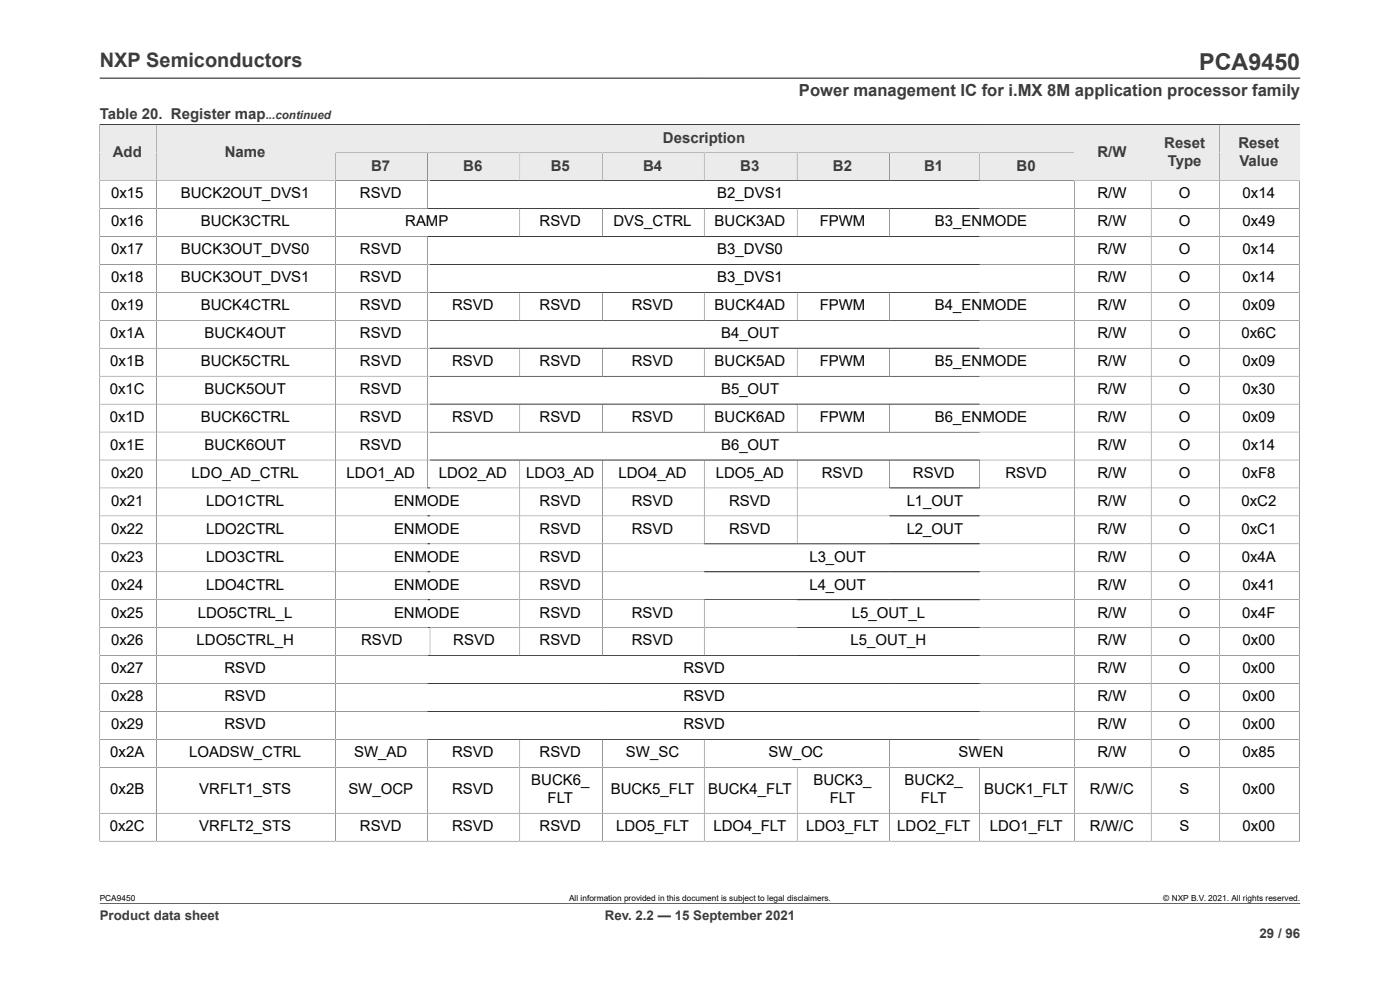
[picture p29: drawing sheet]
<svg xmlns="http://www.w3.org/2000/svg" width="297mm" height="210mm" viewBox="0 0 297 210" stroke-linecap="round" stroke-linejoin="round" font-family="sans-serif">
<defs><g id="words">
<text font-size="4.9" fill="#3c3c3c" x="254.4" y="14.8">PCA9450</text>
<text font-size="4.2" fill="#3c3c3c" x="21.2" y="14.2">NXP Semiconductors</text>
<text font-size="3.5" fill="#3c3c3c" x="169.5" y="20.3">Power management IC for i.MX 8M application processor family</text>
<g font-size="3.2" fill="#3c3c3c">
<text x="21.2" y="25.3">Table 20. Register map</text>
<text x="23.9" y="33.2">Add</text>
<text x="47.7" y="33.2">Name</text>
<text x="140.6" y="30.2">Description</text>
<text x="232.8" y="33.2">R/W</text>
<text x="247" y="31.3">Reset</text>
<text x="247.7" y="35.1">Type</text>
<text x="262.7" y="31.3">Reset</text>
<text x="262.9" y="35.1">Value</text>
<text x="78.7" y="36.2">B7</text>
<text x="98.3" y="36.2">B6</text>
<text x="116.8" y="36.2">B5</text>
<text x="136.4" y="36.2">B4</text>
<text x="157.1" y="36.2">B3</text>
<text x="176.7" y="36.2">B2</text>
<text x="196.1" y="36.2">B1</text>
<text x="215.7" y="36.2">B0</text>
</g>
<g font-size="3.2">
<text x="23.6" y="42.1">0x15</text>
<text x="38.4" y="42.1">BUCK2OUT_DVS1</text>
<text x="76.4" y="42.1">RSVD</text>
<text x="152.2" y="42.1">B2_DVS1</text>
<text x="232.8" y="42.1">R/W</text>
<text x="250.1" y="42.1">O</text>
<text x="263.6" y="42.1">0x14</text>
<text x="23.6" y="48">0x16</text>
<text x="23.6" y="54">0x17</text>
<text x="38.4" y="54">BUCK3OUT_DVS0</text>
<text x="42.6" y="48">BUCK3CTRL</text>
<text x="76.4" y="54">RSVD</text>
<text x="86" y="48">RAMP</text>
<text x="114.5" y="48">RSVD</text>
<text x="130.2" y="48">DVS_CTRL</text>
<text x="151.6" y="48">BUCK3AD</text>
<text x="152.2" y="54">B3_DVS0</text>
<text x="173.9" y="48">FPWM</text>
<text x="198.3" y="48">B3_ENMODE</text>
<text x="232.8" y="48">R/W</text>
<text x="232.8" y="54">R/W</text>
<text x="250.1" y="48">O</text>
<text x="250.1" y="54">O</text>
<text x="263.6" y="48">0x49</text>
<text x="263.6" y="54">0x14</text>
<text x="23.6" y="59.9">0x18</text>
<text x="38.4" y="59.9">BUCK3OUT_DVS1</text>
<text x="76.4" y="59.9">RSVD</text>
<text x="152.2" y="59.9">B3_DVS1</text>
<text x="232.8" y="59.9">R/W</text>
<text x="250.1" y="59.9">O</text>
<text x="263.6" y="59.9">0x14</text>
<text x="23.6" y="65.8">0x19</text>
<text x="42.6" y="65.8">BUCK4CTRL</text>
<text x="76.4" y="65.8">RSVD</text>
<text x="95.9" y="65.8">RSVD</text>
<text x="114.5" y="65.8">RSVD</text>
<text x="134" y="65.8">RSVD</text>
<text x="151.6" y="65.8">BUCK4AD</text>
<text x="173.9" y="65.8">FPWM</text>
<text x="198.3" y="65.8">B4_ENMODE</text>
<text x="232.8" y="65.8">R/W</text>
<text x="250.1" y="65.8">O</text>
<text x="263.6" y="65.8">0x09</text>
<text x="23.4" y="71.7">0x1A</text>
<text x="43.4" y="71.7">BUCK4OUT</text>
<text x="76.4" y="71.7">RSVD</text>
<text x="153" y="71.7">B4_OUT</text>
<text x="232.8" y="71.7">R/W</text>
<text x="250.1" y="71.7">O</text>
<text x="263.4" y="71.7">0x6C</text>
<text x="23.4" y="77.7">0x1B</text>
<text x="42.6" y="77.7">BUCK5CTRL</text>
<text x="76.4" y="77.7">RSVD</text>
<text x="95.9" y="77.7">RSVD</text>
<text x="114.5" y="77.7">RSVD</text>
<text x="134" y="77.7">RSVD</text>
<text x="151.6" y="77.7">BUCK5AD</text>
<text x="173.9" y="77.7">FPWM</text>
<text x="198.3" y="77.7">B5_ENMODE</text>
<text x="232.8" y="77.7">R/W</text>
<text x="250.1" y="77.7">O</text>
<text x="263.6" y="77.7">0x09</text>
<text x="23.3" y="83.6">0x1C</text>
<text x="43.4" y="83.6">BUCK5OUT</text>
<text x="76.4" y="83.6">RSVD</text>
<text x="153" y="83.6">B5_OUT</text>
<text x="232.8" y="83.6">R/W</text>
<text x="250.1" y="83.6">O</text>
<text x="263.6" y="83.6">0x30</text>
<text x="23.3" y="89.5">0x1D</text>
<text x="42.6" y="89.5">BUCK6CTRL</text>
<text x="76.4" y="89.5">RSVD</text>
<text x="95.9" y="89.5">RSVD</text>
<text x="114.5" y="89.5">RSVD</text>
<text x="134" y="89.5">RSVD</text>
<text x="151.6" y="89.5">BUCK6AD</text>
<text x="173.9" y="89.5">FPWM</text>
<text x="198.3" y="89.5">B6_ENMODE</text>
<text x="232.8" y="89.5">R/W</text>
<text x="250.1" y="89.5">O</text>
<text x="263.6" y="89.5">0x09</text>
<text x="23.4" y="95.4">0x1E</text>
<text x="43.4" y="95.4">BUCK6OUT</text>
<text x="76.4" y="95.4">RSVD</text>
<text x="153" y="95.4">B6_OUT</text>
<text x="232.8" y="95.4">R/W</text>
<text x="250.1" y="95.4">O</text>
<text x="263.6" y="95.4">0x14</text>
<text x="23.6" y="101.4">0x20</text>
<text x="40.6" y="101.4">LDO_AD_CTRL</text>
<text x="73.5" y="101.4">LDO1_AD</text>
<text x="93.1" y="101.4">LDO2_AD</text>
<text x="111.6" y="101.4">LDO3_AD</text>
<text x="131.2" y="101.4">LDO4_AD</text>
<text x="151.9" y="101.4">LDO5_AD</text>
<text x="174.3" y="101.4">RSVD</text>
<text x="193.7" y="101.4">RSVD</text>
<text x="213.3" y="101.4">RSVD</text>
<text x="232.8" y="101.4">R/W</text>
<text x="250.1" y="101.4">O</text>
<text x="263.5" y="101.4">0xF8</text>
<text x="23.6" y="107.3">0x21</text>
<text x="43.7" y="107.3">LDO1CTRL</text>
<text x="83.6" y="107.3">ENMODE</text>
<text x="114.5" y="107.3">RSVD</text>
<text x="134" y="107.3">RSVD</text>
<text x="154.7" y="107.3">RSVD</text>
<text x="192.3" y="107.3">L1_OUT</text>
<text x="232.8" y="107.3">R/W</text>
<text x="250.1" y="107.3">O</text>
<text x="263.4" y="107.3">0xC2</text>
<text x="23.6" y="113.2">0x22</text>
<text x="43.7" y="113.2">LDO2CTRL</text>
<text x="83.6" y="113.2">ENMODE</text>
<text x="114.5" y="113.2">RSVD</text>
<text x="134" y="113.2">RSVD</text>
<text x="154.7" y="113.2">RSVD</text>
<text x="192.3" y="113.2">L2_OUT</text>
<text x="232.8" y="113.2">R/W</text>
<text x="250.1" y="113.2">O</text>
<text x="263.4" y="113.2">0xC1</text>
<text x="23.6" y="119.1">0x23</text>
<text x="43.7" y="119.1">LDO3CTRL</text>
<text x="83.6" y="119.1">ENMODE</text>
<text x="114.5" y="119.1">RSVD</text>
<text x="171.7" y="119.1">L3_OUT</text>
<text x="232.8" y="119.1">R/W</text>
<text x="250.1" y="119.1">O</text>
<text x="263.4" y="119.1">0x4A</text>
<text x="23.6" y="125.1">0x24</text>
<text x="43.7" y="125.1">LDO4CTRL</text>
<text x="83.6" y="125.1">ENMODE</text>
<text x="114.5" y="125.1">RSVD</text>
<text x="171.7" y="125.1">L4_OUT</text>
<text x="232.8" y="125.1">R/W</text>
<text x="250.1" y="125.1">O</text>
<text x="263.6" y="125.1">0x41</text>
<text x="23.6" y="131">0x25</text>
<text x="42" y="131">LDO5CTRL_L</text>
<text x="83.6" y="131">ENMODE</text>
<text x="114.5" y="131">RSVD</text>
<text x="134" y="131">RSVD</text>
<text x="180.7" y="131">L5_OUT_L</text>
<text x="232.8" y="131">R/W</text>
<text x="250.1" y="131">O</text>
<text x="263.5" y="131">0x4F</text>
<text x="23.6" y="136.9">0x26</text>
<text x="41.7" y="136.9">LDO5CTRL_H</text>
<text x="76.6" y="136.9">RSVD</text>
<text x="96.2" y="136.9">RSVD</text>
<text x="114.5" y="136.9">RSVD</text>
<text x="134" y="136.9">RSVD</text>
<text x="180.5" y="136.9">L5_OUT_H</text>
<text x="232.8" y="136.9">R/W</text>
<text x="250.1" y="136.9">O</text>
<text x="263.6" y="136.9">0x00</text>
<text x="23.6" y="142.9">0x27</text>
<text x="47.6" y="142.9">RSVD</text>
<text x="145" y="142.9">RSVD</text>
<text x="232.8" y="142.9">R/W</text>
<text x="250.1" y="142.9">O</text>
<text x="263.6" y="142.9">0x00</text>
<text x="23.6" y="148.8">0x28</text>
<text x="47.6" y="148.8">RSVD</text>
<text x="145" y="148.8">RSVD</text>
<text x="232.8" y="148.8">R/W</text>
<text x="250.1" y="148.8">O</text>
<text x="263.6" y="148.8">0x00</text>
<text x="23.6" y="154.7">0x29</text>
<text x="47.6" y="154.7">RSVD</text>
<text x="145" y="154.7">RSVD</text>
<text x="232.8" y="154.7">R/W</text>
<text x="250.1" y="154.7">O</text>
<text x="263.6" y="154.7">0x00</text>
<text x="23.4" y="160.6">0x2A</text>
<text x="40.1" y="160.6">LOADSW_CTRL</text>
<text x="75.1" y="160.6">SW_AD</text>
<text x="95.9" y="160.6">RSVD</text>
<text x="114.5" y="160.6">RSVD</text>
<text x="132.8" y="160.6">SW_SC</text>
<text x="163.1" y="160.6">SW_OC</text>
<text x="203.4" y="160.6">SWEN</text>
<text x="232.8" y="160.6">R/W</text>
<text x="250.1" y="160.6">O</text>
<text x="263.6" y="160.6">0x85</text>
<text x="112.7" y="166.6">BUCK6_</text>
<text x="172.6" y="166.6">BUCK3_</text>
<text x="191.9" y="166.6">BUCK2_</text>
<text x="23.4" y="168.5">0x2B</text>
<text x="42.3" y="168.5">VRFLT1_STS</text>
<text x="73.9" y="168.5">SW_OCP</text>
<text x="95.9" y="168.5">RSVD</text>
<text x="116.2" y="170.4">FLT</text>
<text x="129.6" y="168.5">BUCK5_FLT</text>
<text x="150.2" y="168.5">BUCK4_FLT</text>
<text x="176" y="170.4">FLT</text>
<text x="195.4" y="170.4">FLT</text>
<text x="208.8" y="168.5">BUCK1_FLT</text>
<text x="231.2" y="168.5">R/W/C</text>
<text x="250.2" y="168.5">S</text>
<text x="263.6" y="168.5">0x00</text>
<text x="23.3" y="176.3">0x2C</text>
<text x="42.3" y="176.3">VRFLT2_STS</text>
<text x="76.4" y="176.3">RSVD</text>
<text x="95.9" y="176.3">RSVD</text>
<text x="114.5" y="176.3">RSVD</text>
<text x="130.7" y="176.3">LDO5_FLT</text>
<text x="151.4" y="176.3">LDO4_FLT</text>
<text x="171" y="176.3">LDO3_FLT</text>
<text x="190.4" y="176.3">LDO2_FLT</text>
<text x="210" y="176.3">LDO1_FLT</text>
<text x="231.2" y="176.3">R/W/C</text>
<text x="250.2" y="176.3">S</text>
<text x="263.6" y="176.3">0x00</text>
</g>
<g font-size="2.8" fill="#3c3c3c">
<text x="21.2" y="195.2">Product data sheet</text>
<text x="128.3" y="195.2">Rev. 2.2 — 15 September 2021</text>
<text x="267.2" y="199">29 / 96</text>
</g>
<text font-size="2.5" fill="#3c3c3c" x="56.4" y="25.3">...continued</text>
<g font-size="1.8">
<text x="21.2" y="191.1">PCA9450</text>
<text x="120.7" y="191.1">All information provided in this document is subject to legal disclaimers.</text>
<text x="246.8" y="191.1">© NXP B.V. 2021. All rights reserved.</text>
</g>
</g></defs>
<path d="M21.2 16.6h254.6M21.2 26.5h254.5M227.9 26.5v5.9h-156.7v-5.9" fill="none" stroke="#3c3c3c" stroke-width=".21"/>
<path d="M71.3 26.5h156.5v5.8h-156.5z" fill="#ebebeb"/>
<path d="M21.2 26.5h12v11.8h-12z" fill="none" stroke="#3c3c3c" stroke-width=".21"/>
<path d="M21.2 26.5h11.9v11.7h-11.9z" fill="#ebebeb"/>
<path d="M33.2 26.5h38v11.8h-38z" fill="none" stroke="#3c3c3c" stroke-width=".21"/>
<g fill="#ebebeb">
<path d="M33.3 26.5h37.8v11.7h-37.8z"/>
<path d="M71.3 32.5h19.3v5.7h-19.3z"/>
</g>
<path d="M71.2 32.4h39.1v5.9h-39.1zM90.7 32.4v5.9" fill="none" stroke="#3c3c3c" stroke-width=".21"/>
<g fill="#ebebeb">
<path d="M90.8 32.5h19.4v5.7h-19.4z"/>
<path d="M110.3 32.5h17.5v5.7h-17.5z"/>
</g>
<path d="M110.3 32.4h17.5v5.9h-17.5z" fill="none" stroke="#3c3c3c" stroke-width=".21"/>
<path d="M127.9 32.5h21.4v5.7h-21.4z" fill="#ebebeb"/>
<path d="M127.8 32.4h21.6v5.9h-21.6z" fill="none" stroke="#3c3c3c" stroke-width=".21"/>
<path d="M149.5 32.5h19.5v5.7h-19.5z" fill="#ebebeb"/>
<path d="M149.4 32.4h19.7v5.9h-19.7z" fill="none" stroke="#3c3c3c" stroke-width=".21"/>
<path d="M169.2 32.5h19.4v5.7h-19.4z" fill="#ebebeb"/>
<path d="M169.1 32.4h19.6v5.9h-19.6z" fill="none" stroke="#3c3c3c" stroke-width=".21"/>
<path d="M188.8 32.5h19v5.7h-19z" fill="#ebebeb"/>
<path d="M188.7 32.4h19.1v5.9h-19.1z" fill="none" stroke="#3c3c3c" stroke-width=".21"/>
<path d="M207.9 32.5h19.9v5.7h-19.9z" fill="#ebebeb"/>
<path d="M227.9 32.4h-20.1v5.9h36.4v-11.8h-16.3v11.8" fill="none" stroke="#3c3c3c" stroke-width=".21"/>
<path d="M228 26.5h16.1v11.7h-16.1z" fill="#ebebeb"/>
<path d="M244.2 26.5h14.6v11.8h-14.6z" fill="none" stroke="#3c3c3c" stroke-width=".21"/>
<path d="M244.3 26.5h14.4v11.7h-14.4z" fill="#ebebeb"/>
<path d="M258.8 26.5h16.9v11.8h-16.9z" fill="none" stroke="#3c3c3c" stroke-width=".21"/>
<path d="M258.8 26.5h16.9v11.7h-16.9z" fill="#ebebeb"/>
<g fill="none" stroke="#3c3c3c" stroke-width=".21">
<path d="M21.2 26.5h254.5M33.2 38.3v140.1M71.2 38.3v140.1M90.7 38.3v5.9M227.9 38.3v140.1M244.2 38.3v140.1M258.8 38.3v140.1M21.2 44.2h254.5M21.2 50.2h254.5M21.2 56.1h254.5M90.7 50.2v53.3M110.3 44.2v6"/>
<path d="M127.8 44.2v6M149.4 44.2v6M169.1 44.2v6M188.7 44.2v6M21.2 62h254.5M21.2 67.9h254.5M21.2 73.9h254.5M21.2 79.8h254.5M110.3 62v5.9M110.3 73.9v5.9M127.8 62v5.9M127.8 73.9v5.9"/>
<path d="M149.4 62v5.9M149.4 73.9v5.9M169.1 62v5.9M169.1 73.9v5.9M188.7 62v5.9M188.7 73.9v5.9M21.2 85.7h254.5M21.2 91.7h254.5M21.2 97.6h254.5M110.3 85.7v6M110.3 97.6v41.5M127.8 85.7v6"/>
<path d="M127.8 97.6v41.5M149.4 85.7v6M149.4 97.6v17.8M169.1 85.7v6M169.1 97.6v17.8M188.7 85.7v6M188.7 97.6v5.9M207.8 97.6v5.9M21.2 103.5h254.5M21.2 109.4h254.5M21.2 115.4h254.5M21.2 121.3h254.5"/>
<path d="M21.2 127.2h254.5M21.2 133.1h254.5M21.2 139.1h254.5M91.2 133.1v6M149.4 127.2v11.9M21.2 145h254.5M21.2 150.9h254.5M21.2 156.8h254.5M90.7 156.8v21.6M110.3 156.8v21.6M127.8 156.8v21.6M149.4 156.8v21.6"/>
<path d="M188.7 156.8v21.6M21.1 178.4h254.7M21.2 178.5v-140.2h254.5v140.2M21.2 162.8h254.5M21.2 172.5h254.5M169.1 162.8v15.6M207.8 162.8v15.6M21.2 191.7h254.6"/>
</g>
<use href="#words"/>
</svg>
